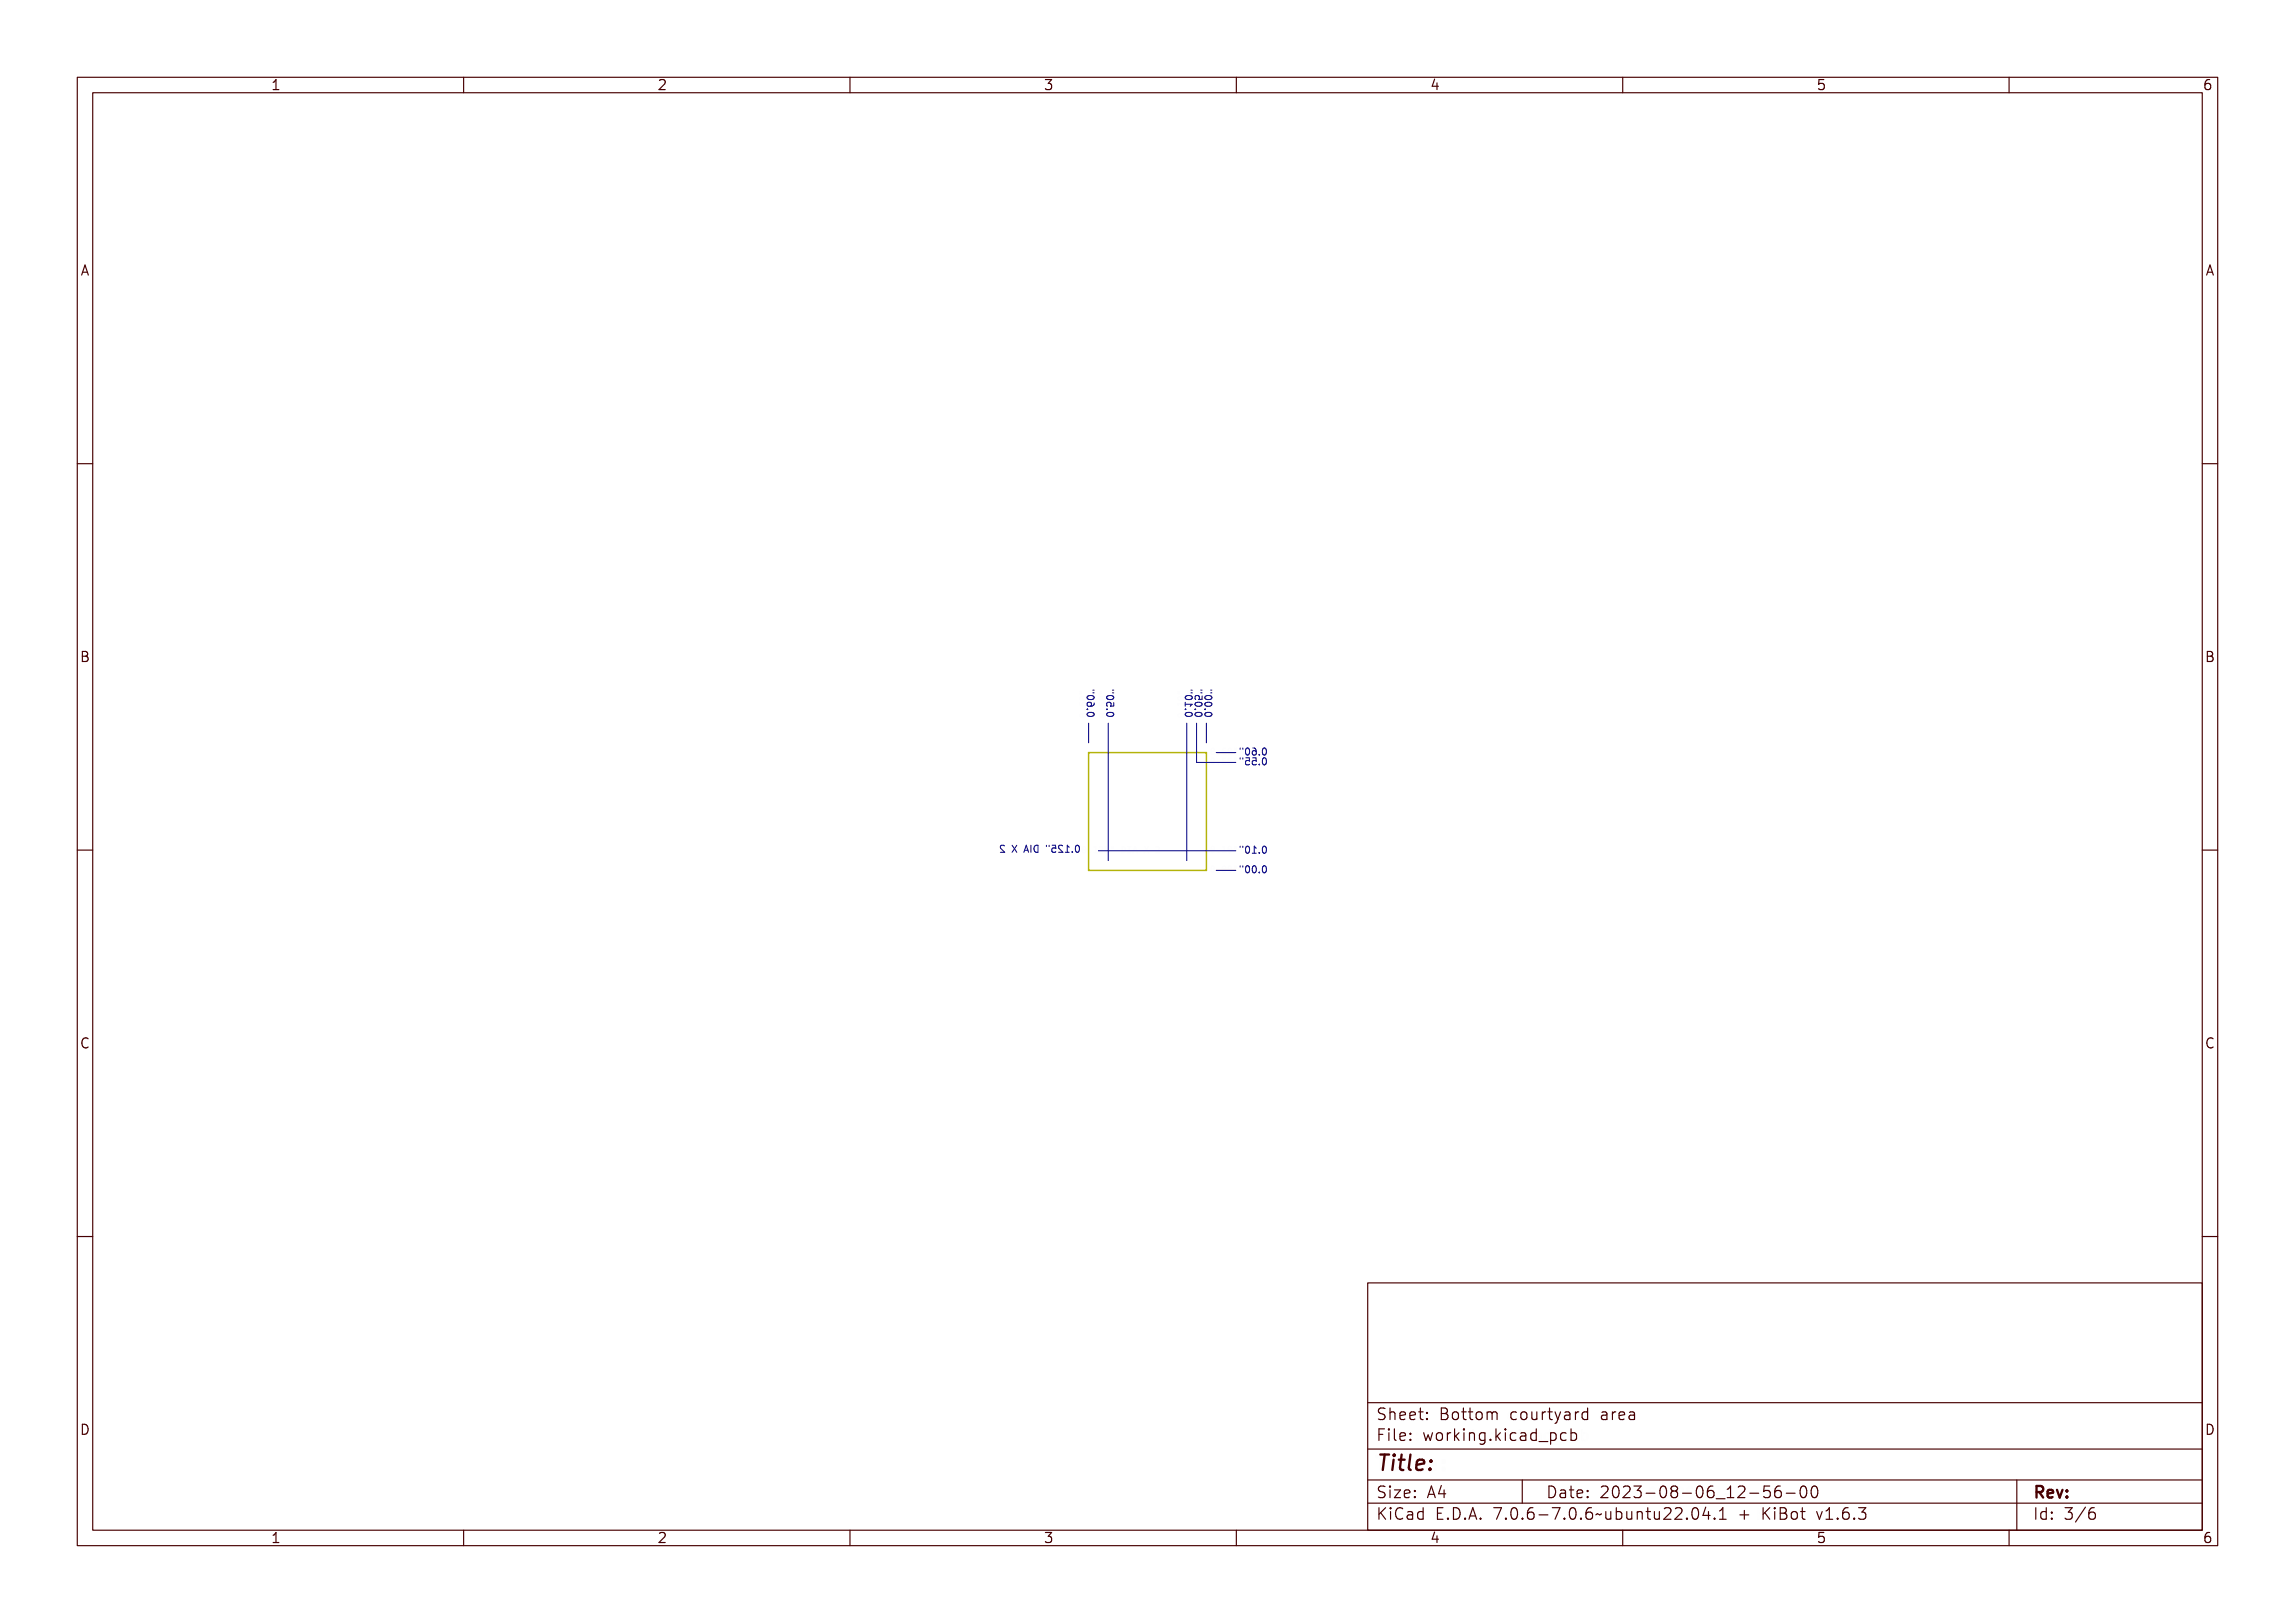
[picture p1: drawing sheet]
<svg xmlns="http://www.w3.org/2000/svg" width="297mm" height="210mm" viewBox="0 0 297 210" stroke-linecap="round" stroke-linejoin="round" font-family="sans-serif">
<defs><g id="words">
<text font-size="2.7" fill="#480000" x="178" y="190.3">Title:</text>
<g font-size="2" fill="#480000">
<text x="178" y="183.7">Sheet: Bottom courtyard area</text>
<text x="178" y="186.5">File: working.kicad_pcb</text>
<text x="178" y="193.9">Size: A4</text>
<text x="178" y="196.6">KiCad E.D.A. 7.0.6-7.0.6~ubuntu22.04.1 + KiBot v1.6.3</text>
<text x="200" y="193.9">Date: 2023-08-06_12-56-00</text>
<text x="263" y="196.6">Id: 3/6</text>
<text x="263" y="193.9">Rev:</text>
</g>
<g font-size="1.7" fill="#480000">
<text x="35" y="11.7">1</text>
<text x="85" y="11.7">2</text>
<text x="135" y="11.7">3</text>
<text x="185" y="11.7">4</text>
<text x="235" y="11.7">5</text>
<text x="285" y="11.7">6</text>
<text x="10.5" y="35.7">A</text>
<text x="285.5" y="35.7">A</text>
<text x="10.5" y="85.6">B</text>
<text x="285.5" y="85.6">B</text>
<text x="10.5" y="135.7">C</text>
<text x="285.5" y="135.7">C</text>
<text x="10.5" y="185.6">D</text>
<text x="285.5" y="185.6">D</text>
<text x="35" y="199.7">1</text>
<text x="85" y="199.7">2</text>
<text x="135" y="199.7">3</text>
<text x="185" y="199.7">4</text>
<text x="235" y="199.7">5</text>
<text x="285" y="199.7">6</text>
</g>
<g font-size="1.2" fill="#000084">
<text x="140.6" y="92.9" transform="rotate(-90 140.6 92.9)">0.60&quot;</text>
<text x="143.1" y="92.9" transform="rotate(-90 143.1 92.9)">0.50&quot;</text>
<text x="154.5" y="92.9" transform="rotate(-90 154.5 92.9)">0.05&quot;</text>
<text x="155.8" y="92.9" transform="rotate(-90 155.8 92.9)">0.00&quot;</text>
</g>
</g></defs>
<path d="M140.9 97.4h15.2v15.2h-15.2z" fill="none" stroke="#c2c200" stroke-width=".2"/>
<g fill="none" stroke="#000084" stroke-width=".13">
<path d="M139.7 89.5h.3v.1h-.3zM139.7 89.7h.3v.1h-.3zM139.7 90.9h.1a.26 .26 0 0 0 0 .3 .26 .26 0 0 0 .3 .1 .3 .3 0 0 1 .1-.5 .3 .3 0 0 1 .4 .2 .3 .3 0 0 1-.3 .4 .42 .42 0 0 1-.5 0 .42 .42 0 0 1-.1-.5zM139.8 92.4l.3-.1a.36 .36 0 0 1 .5 .3 .51 .51 0 0 1-.5 .3 .51 .51 0 0 1-.4-.3zM139.8 90.2l.3-.1a.36 .36 0 0 1 .5 .3 .51 .51 0 0 1-.5 .3 .51 .51 0 0 1-.4-.3zM139.8 92.5a.4 .4 0 0 1 .7 .1l-.5 .1-.2-.1zM139.8 90.3a.4 .4 0 0 1 .7 .1l-.5 .1-.2-.1zM140.4 91.8h.2v.1h-.2zM140.9 90h.3l.3 .1 .1 .1-.2 .3h-.5M140.9 92.2h.3l.3 .1 .1 .1-.2 .3h-.5M140.9 90.9h.2l.1 .1v.3l-.1 .1M140.9 93.6v2.5"/>
<path d="M141.4 89.6h.2M141.4 89.3h.2M141.6 91v.2a.68 .68 0 0 1-.7 .2M142.2 90.9h.1v.3h.2a.32 .32 0 0 1 .4-.4 .32 .32 0 0 1 .2 .6h-.1a.23 .23 0 0 0 0-.3 .23 .23 0 0 0-.3-.1 .23 .23 0 0 0 0 .4h-.5zM142.2 89.5h.3v.1h-.3zM142.2 89.7h.3v.1h-.3zM142.3 92.4l.4-.1a.36 .36 0 0 1 .4 .3 .51 .51 0 0 1-.4 .3 .51 .51 0 0 1-.5-.3zM142.3 90.2l.4-.1a.36 .36 0 0 1 .4 .3 .51 .51 0 0 1-.4 .3 .51 .51 0 0 1-.5-.3zM142.3 92.5a.4 .4 0 0 1 .7 .1l-.5 .1-.2-.1zM142.3 90.3a.4 .4 0 0 1 .7 .1l-.5 .1-.2-.1zM142.9 91.8h.2v.1h-.2zM143.4 92.2h.4l.2 .1 .1 .1-.1 .3h-.6"/>
<path d="M143.4 90.9l.3 .1 .1 .3-.1 .1 .4-.1v-.4M143.4 90h.4l.2 .1 .1 .1-.1 .3h-.6M143.4 93.6v17.8M144 89.6h.1M144 89.3h.1M152.4 91h.8v-.2h.1v.5h-.1v-.2h-.7v.2h-.1zM152.4 89.5h.3v.1h-.3zM152.4 89.7h.3v.1h-.3zM152.5 92.4l.3-.1a.36 .36 0 0 1 .5 .3 .51 .51 0 0 1-.5 .3 .51 .51 0 0 1-.4-.3zM152.5 90.2l.3-.1a.36 .36 0 0 1 .5 .3 .51 .51 0 0 1-.5 .3 .51 .51 0 0 1-.4-.3zM152.5 92.5a.4 .4 0 0 1 .7 .1l-.5 .1-.2-.1zM152.5 90.3a.4 .4 0 0 1 .7 .1l-.5 .1-.2-.1z"/>
<path d="M153.1 91.8h.2v.1h-.2zM153.6 93.6v17.8M153.6 90.2h.1v.3h.3a.32 .32 0 0 1 .4-.4 .32 .32 0 0 1 .1 .6h-.1a.23 .23 0 0 0 .1-.4 .23 .23 0 0 0-.4 0 .23 .23 0 0 0 0 .3h-.5zM153.6 89.5h.4v.1h-.4zM153.6 89.7h.4v.1h-.4zM153.7 92.4l.4-.1a.36 .36 0 0 1 .5 .3 .51 .51 0 0 1-.5 .3 .51 .51 0 0 1-.5-.3zM153.7 90.9l.4-.1a.36 .36 0 0 1 .5 .3 .51 .51 0 0 1-.5 .3 .51 .51 0 0 1-.5-.3zM153.7 92.5a.4 .4 0 0 1 .7 .1l-.5 .1-.2-.1zM153.7 91a.4 .4 0 0 1 .7 .2l-.5 .1-.2-.1zM154.4 91.8h.1v.1h-.1zM154.9 93.6v5.1h5M154.9 89.5h.3v.1h-.3z"/>
<path d="M154.9 89.7h.3v.1h-.3zM155 92.4l.4-.1a.36 .36 0 0 1 .4 .3 .51 .51 0 0 1-.4 .3 .51 .51 0 0 1-.5-.3zM155 90.9l.4-.1a.36 .36 0 0 1 .4 .3 .51 .51 0 0 1-.4 .3 .51 .51 0 0 1-.5-.3zM155 90.2l.4-.1a.36 .36 0 0 1 .4 .3 .51 .51 0 0 1-.4 .3 .51 .51 0 0 1-.5-.3zM155 92.5a.4 .4 0 0 1 .7 .1l-.5 .1-.2-.1zM155 91a.4 .4 0 0 1 .7 .2l-.5 .1-.2-.1zM155 90.3a.4 .4 0 0 1 .7 .1l-.5 .1-.2-.1zM155.6 91.8h.2v.1h-.2zM156.1 92.2h.4l.2 .1 .1 .1-.1 .3h-.6M156.1 90.9h.4l.2 .1 .1 .1-.1 .2h-.6M156.1 90h.4l.2 .1 .1 .1-.1 .3h-.6M156.1 93.6v2.5"/>
<path d="M156.7 89.6h.1M156.7 89.3h.1M156.7 98.1a.26 .26 0 0 1 .5 0v.4a.36 .36 0 0 1-.3 .4 .53 .53 0 0 1-.2-.8zM156.7 96.9a.26 .26 0 0 1 .5 0v.3a.36 .36 0 0 1-.3 .5 .53 .53 0 0 1-.2-.8zM156.9 98.1a.38 .38 0 0 1 .3 .4 .38 .38 0 0 1-.3 .4l-.1-.2zM156.9 96.9a.38 .38 0 0 1 .3 .3 .38 .38 0 0 1-.3 .4l-.1-.2zM157.4 97.4h2.5M157.6 98.8h.2v.1h-.2zM157.6 97.5h.2v.2h-.2zM158.2 98h.4v.1h-.3v.3a.32 .32 0 0 1 .4 .4 .32 .32 0 0 1-.6 .1v-.1a.23 .23 0 0 0 .4 .1 .23 .23 0 0 0 0-.4 .23 .23 0 0 0-.3 0zM158.2 96.9l.3-.1h.1v.1a.26 .26 0 0 0-.3 0 .26 .26 0 0 0-.1 .3 .3 .3 0 0 1 .5 .1 .3 .3 0 0 1-.2 .4 .3 .3 0 0 1-.4-.3zM158.9 98h.5v.1h-.4v.3a.32 .32 0 0 1 .4 .4 .32 .32 0 0 1-.5 .1v-.1a.23 .23 0 0 0 .3 .1 .23 .23 0 0 0 0-.4 .23 .23 0 0 0-.3 0z"/>
<path d="M158.9 96.9a.26 .26 0 0 1 .5 0v.3a.36 .36 0 0 1-.3 .5 .53 .53 0 0 1-.2-.8zM159.1 96.9a.38 .38 0 0 1 .3 .3 .38 .38 0 0 1-.3 .4l-.1-.2zM159.7 98h.1v.4h-.1zM159.7 96.8h.1v.3h-.1zM159.9 98h.1v.4h-.1zM159.9 96.8h.1v.3h-.1zM160.5 96.8v.2M160.5 98.1v.1M160.8 96.8v.2M160.8 98.1v.1M161.2 98.1h.5v.4l-.1-.1h-.3l-.1 .2v.3l.2 .1 .3-.1M161.3 96.9l.1-.1a.49 .49 0 0 1 .3 .4 .49 .49 0 0 1-.3 .5l-.1-.1-.1-.2z"/>
<path d="M162.1 98.1h.4l.1 .4-.2-.1h-.3v.2v.3l.1 .1 .4-.1M162.1 96.8h.3a.62 .62 0 0 1 0 .9l-.3-.1v-.3l.1-.2h.2l.2 .2M163 97.6v.1M163 98.9v.1M163.5 96.9l.1-.1a.49 .49 0 0 1 .3 .4 .49 .49 0 0 1-.3 .5l-.1-.1-.1-.2zM163.5 98.1h.1a.49 .49 0 0 1 .3 .4 .49 .49 0 0 1-.3 .5l-.1-.1-.1-.3zM130 109.5l-.4-.1-.1 .2 .5 .7h-.5M131 109.4l.6 .9M131.6 109.4l-.6 .9M132.5 110.3l.3-.9 .3 .9M132.6 110h.4M133.4 109.4v.9"/>
<path d="M134 109.4h.3v.9a.48 .48 0 0 1-.5-.3 .48 .48 0 0 1 .2-.6zM135.4 109.4v.1M135.8 109.4v.1M136.2 109.4h.4v.4l-.1-.1-.3 .1-.1 .1 .1 .3 .1 .1 .3-.1M137.5 109.5l-.3-.1-.2 .2 .6 .7h-.6M137.9 110.3h.5M138.4 109.6l-.3-.2v.9M138.8 110.2v.1M139.3 109.5l.1-.1a.49 .49 0 0 1 .3 .4 .49 .49 0 0 1-.3 .5l-.2-.4zM140.1 109.6a.26 .26 0 0 1 .4 0l.1 .4a.36 .36 0 0 1-.3 .4 .53 .53 0 0 1-.2-.8zM140.2 109.6a.38 .38 0 0 1 .3 .3 .38 .38 0 0 1-.2 .4l-.2-.2zM141 110.2h.1v.2h-.1z"/>
<path d="M141.5 109.6l.4-.1v.8h.1v.1h-.4v-.1h.1v-.7l-.2 .1zM142.2 110.1h17.7M142.2 109.6a.32 .32 0 0 1 .5 0 .32 .32 0 0 1-.2 .5l-.1 .2h.4v.1h-.6l.2-.3a.25 .25 0 0 0 .2-.3 .25 .25 0 0 0-.2-.2l-.2 .1zM143 109.5h.4v.1h-.3v.2a.32 .32 0 0 1 .4 .4 .32 .32 0 0 1-.6 .2v-.1a.23 .23 0 0 0 .4 0 .23 .23 0 0 0 0-.3 .23 .23 0 0 0-.3 0zM143.8 109.5h.1v.3h-.1zM144 109.5h.1v.3h-.1zM145.1 109.5a.46 .46 0 0 1 .6 .5 .46 .46 0 0 1-.6 .4zM145.3 109.6a.35 .35 0 0 1 .3 .4 .35 .35 0 0 1-.3 .3zM145.9 109.5h.5v.1h-.2v.7h.2v.1h-.5v-.1h.2v-.7h-.2zM146.8 109.5h.2l.2 .9h-.1v-.2h-.4v.2h-.1zM146.9 109.6l.1 .5h-.2zM148 109.5h.2l.2 .4 .2-.4h.1l-.3 .4 .3 .5h-.1l-.2-.4-.3 .4h-.1l.3-.5z"/>
<path d="M149.6 109.6a.32 .32 0 0 1 .5 0 .32 .32 0 0 1-.2 .5l-.2 .2h.4v.1h-.5l.1-.3a.25 .25 0 0 0 .3-.3 .25 .25 0 0 0-.3-.2l-.1 .1zM156.7 112.1a.27 .27 0 0 1 .3-.1 .27 .27 0 0 1 .2 .3v.2a.36 .36 0 0 1-.3 .4 .53 .53 0 0 1-.2-.8zM156.7 109.6a.26 .26 0 0 1 .5 0v.3a.36 .36 0 0 1-.3 .5 .53 .53 0 0 1-.2-.8zM156.9 112.1a.38 .38 0 0 1 .3 .3 .38 .38 0 0 1-.3 .4l-.1-.2zM156.9 109.6a.38 .38 0 0 1 .3 .3 .38 .38 0 0 1-.3 .4l-.1-.2zM157.4 112.6h2.5M157.6 112.7h.2v.2h-.2zM157.6 110.2h.2v.2h-.2zM158.2 112.1a.26 .26 0 0 1 .4 0l.1 .4a.36 .36 0 0 1-.3 .4 .53 .53 0 0 1-.2-.8zM158.2 109.5h.3v.8h.2v.1h-.5v-.1h.2v-.7h-.2zM158.3 112.1a.38 .38 0 0 1 .3 .3 .38 .38 0 0 1-.2 .4l-.1-.2zM158.9 112.1a.26 .26 0 0 1 .5 0v.4a.36 .36 0 0 1-.3 .4 .53 .53 0 0 1-.2-.8z"/>
<path d="M158.9 109.6a.26 .26 0 0 1 .5 0v.3a.36 .36 0 0 1-.3 .5 .53 .53 0 0 1-.2-.8zM159.1 112.1a.38 .38 0 0 1 .3 .3 .38 .38 0 0 1-.3 .4l-.1-.2zM159.1 109.6a.38 .38 0 0 1 .3 .3 .38 .38 0 0 1-.3 .4l-.1-.2zM159.7 112h.1v.3h-.1zM159.7 109.5h.1v.3h-.1zM159.9 112h.1v.3h-.1zM159.9 109.5h.1v.3h-.1zM160.5 109.5v.2M160.5 112v.2M160.8 109.5v.2M160.8 112v.2M161.3 109.6l.1-.1a.49 .49 0 0 1 .3 .4 .49 .49 0 0 1-.3 .5l-.1-.1-.1-.2z"/>
<path d="M161.3 112.1l.1-.1a.49 .49 0 0 1 .3 .5 .49 .49 0 0 1-.3 .4 .61 .61 0 0 1-.1-.8zM162.1 110.4h.5M162.1 112.1l.2-.1a.49 .49 0 0 1 .3 .5 .49 .49 0 0 1-.3 .4h-.2v-.3zM162.6 109.7l-.3-.2v.9M163 112.9h.1M163 110.3v.1M163.5 109.6l.1-.1a.49 .49 0 0 1 .3 .4 .49 .49 0 0 1-.3 .5l-.1-.1-.1-.2zM163.5 112.1l.1-.1a.49 .49 0 0 1 .3 .5 .49 .49 0 0 1-.3 .4 .61 .61 0 0 1-.1-.8z"/>
<circle cx="140.1" cy="92.6" r=".08"/>
<circle cx="140.1" cy="90.4" r=".08"/>
<circle cx="140.3" cy="91.1" r=".2"/>
<circle cx="142.7" cy="92.6" r=".08"/>
<circle cx="142.7" cy="90.4" r=".08"/>
<circle cx="152.8" cy="92.6" r=".08"/>
<circle cx="152.8" cy="90.4" r=".08"/>
<circle cx="154.1" cy="92.6" r=".08"/>
<circle cx="154.1" cy="91.1" r=".08"/>
<circle cx="155.4" cy="92.6" r=".08"/>
<circle cx="155.4" cy="91.1" r=".08"/>
<circle cx="155.4" cy="90.4" r=".08"/>
<circle cx="156.9" cy="97.2" r=".08"/>
<circle cx="156.9" cy="98.5" r=".08"/>
<circle cx="158.4" cy="97.4" r=".2"/>
<circle cx="159.1" cy="97.2" r=".08"/>
<circle cx="140.3" cy="110" r=".08"/>
<circle cx="156.9" cy="112.5" r=".08"/>
<circle cx="156.9" cy="109.9" r=".08"/>
<circle cx="158.4" cy="112.5" r=".08"/>
<circle cx="159.1" cy="112.5" r=".08"/>
<circle cx="159.1" cy="109.9" r=".08"/>
</g>
<g fill="none" stroke="#480000" stroke-width=".15">
<path d="M10 10h277v190h-277zM12 12h273v186h-273zM60 10v2M110 10v2M160 10v2M210 10v2M260 10v2M10 60h2M285 60h2M10 110h2M285 110h2M10 160h2"/>
<path d="M285 160h2M177 166h108v32h-108zM60 198v2M110 198v2M160 198v2M177 181.5h108M177 187.5h108M177 191.5h108M177 194.5h108M178.1 195.2h.2v.6l.6-.6h.3l-.6 .6 .6 .8h-.2l-.5-.7-.2 .2v.5h-.2zM178.2 185h.9v.2h-.7v.4h.6v.2h-.6v.7h-.2zM178.3 182.4l.5-.1h.2v.2a.34 .34 0 0 0-.4-.1 .34 .34 0 0 0-.2 .4 .62 .62 0 0 1 .6 .7 .71 .71 0 0 1-.8 .2v-.2a.4 .4 0 0 0 .4 .1 .4 .4 0 0 0 .3-.3l-.4-.2a.4 .4 0 0 1-.3-.3 .4 .4 0 0 1 .1-.4z"/>
<path d="M178.3 192.5l.5-.1h.2v.2a.34 .34 0 0 0-.4-.1 .34 .34 0 0 0-.2 .4 .62 .62 0 0 1 .6 .7 .71 .71 0 0 1-.8 .2v-.2a.4 .4 0 0 0 .4 .1 .4 .4 0 0 0 .3-.3l-.4-.2a.4 .4 0 0 1-.3-.3 .4 .4 0 0 1 .1-.4zM179.4 182.2h.2v.6a.35 .35 0 0 1 .4-.1 .35 .35 0 0 1 .2 .4v.6h-.2v-.8l-.2-.1a.28 .28 0 0 0-.2 .3v.6h-.2zM179.5 185.4h.4v.9h.4v.2h-.9v-.2h.3v-.8h-.2zM179.5 192.8h.4v.9h.4v.1h-.9v-.1h.3v-.8h-.2zM179.5 195.6h.4v.9h.4v.1h-.9v-.1h.3v-.8h-.2zM179.7 184.9h.2v.3h-.2zM179.7 192.3h.2v.3h-.2zM179.7 195.1h.2v.3h-.2zM180.6 184.9h.4v1.3l.1 .1h.3v.2a.4 .4 0 0 1-.5-.4v-1h-.3zM180.6 192.8h.8v.1l-.6 .8h.6v.1h-.8v-.1l.6-.8h-.6zM180.7 182.8a.49 .49 0 0 1 .6-.1 .49 .49 0 0 1 .2 .5h-.8a.42 .42 0 0 0 .3 .4 .42 .42 0 0 0 .4-.1v.2a.6 .6 0 0 1-.8-.1 .6 .6 0 0 1 .1-.8zM180.7 195.4l.3-.2h.2h.3v.2a.43 .43 0 0 0-.6 0 .43 .43 0 0 0-.2 .5 .43 .43 0 0 0 .2 .5 .43 .43 0 0 0 .6 0v.2a.62 .62 0 0 1-.7 0 .62 .62 0 0 1-.3-.7z"/>
<path d="M180.8 182.9l.2-.1a.27 .27 0 0 1 .3 .3h-.6zM181.8 195.6a.5 .5 0 0 1 .6-.1 .5 .5 0 0 1 .2 .5v.6h-.1v-.1a.38 .38 0 0 1-.5 .2 .38 .38 0 0 1-.2-.5 .38 .38 0 0 1 .4-.2h.3a.35 .35 0 0 0-.3-.4 .35 .35 0 0 0-.4 .2zM181.9 182.8a.49 .49 0 0 1 .6-.1 .49 .49 0 0 1 .2 .5h-.8a.42 .42 0 0 0 .3 .4 .42 .42 0 0 0 .5-.1v.2a.6 .6 0 0 1-.9-.1 .6 .6 0 0 1 .1-.8zM181.9 185.5a.49 .49 0 0 1 .6-.1 .49 .49 0 0 1 .2 .5h-.8a.42 .42 0 0 0 .3 .4 .42 .42 0 0 0 .5-.1v.2a.6 .6 0 0 1-.9-.1 .6 .6 0 0 1 .1-.8zM181.9 192.9a.49 .49 0 0 1 .6-.1 .49 .49 0 0 1 .2 .5h-.8a.42 .42 0 0 0 .3 .4 .42 .42 0 0 0 .5-.1v.2a.6 .6 0 0 1-.9-.1 .6 .6 0 0 1 .1-.8zM182 196.2l.5-.1a.31 .31 0 0 1-.2 .4 .31 .31 0 0 1-.4-.1zM182 182.9l.2-.1a.27 .27 0 0 1 .3 .3h-.6zM182 185.6l.2-.1a.27 .27 0 0 1 .3 .3h-.6zM182 193l.2-.1a.27 .27 0 0 1 .3 .3h-.6zM183 195.7l.4-.2 .2 .2v-.6h.2v1.5h-.2v-.1a.42 .42 0 0 1-.5 .1 .42 .42 0 0 1-.2-.5zM183.2 195.8a.23 .23 0 0 1 .4 0v.3a.33 .33 0 0 1-.2 .4 .48 .48 0 0 1-.2-.7zM183.2 182.3h.2v.4h.4v.1h-.4v.7l.1 .1h.3v.1a.41 .41 0 0 1-.6-.3v-.6h-.3v-.1h.3z"/>
<path d="M183.3 185.4h.2v.3h-.2zM183.3 186.2h.2v.3h-.2zM183.3 192.8h.2v.3h-.2zM183.3 193.6h.2v.2h-.2zM184.5 182.7h.2v.3h-.2zM184.5 183.5h.2v.2h-.2zM185.2 185.4h.2l.2 .8 .1-.5h.2l.2 .5 .1-.8h.2l-.2 1.1h-.2l-.2-.7-.2 .7h-.1zM185.4 195.2h.9v.2h-.7v.4h.6v.2h-.6v.5h.7v.1h-.9zM185.7 192.4h.2l.5 1.4h-.2l-.1-.3h-.5l-.1 .3h-.2zM185.8 192.6l.2 .7h-.4zM186.6 182.3h.4a.35 .35 0 0 1 .5 .2 .35 .35 0 0 1-.3 .5 .41 .41 0 0 1 .3 .5 .41 .41 0 0 1-.5 .2h-.4zM186.7 185.5a.56 .56 0 0 1 .8 .2 .56 .56 0 0 1-.3 .7 .57 .57 0 0 1-.6-.2 .57 .57 0 0 1 .1-.7z"/>
<path d="M186.8 183.1h.2a.27 .27 0 0 1 .3 .2 .27 .27 0 0 1-.3 .3h-.2zM186.8 182.5h.2a.23 .23 0 0 1 .3 .2 .23 .23 0 0 1-.3 .2h-.2zM186.8 185.6a.26 .26 0 0 1 .3-.1 .26 .26 0 0 1 .2 .2v.2a.33 .33 0 0 1-.3 .4l-.2-.2zM186.9 196.4h.2v.2h-.2zM187.1 192.4h.2v.9h.2v.2h-.2v.3h-.2v-.3h-.6v-.2zM187.1 192.6v.7h-.4zM187.8 195.2a.76 .76 0 0 1 .9 .7 .76 .76 0 0 1-.9 .7zM187.9 182.8a.56 .56 0 0 1 .8 .2 .56 .56 0 0 1-.3 .7 .57 .57 0 0 1-.6-.2 .57 .57 0 0 1 .1-.7zM188 195.4a.5 .5 0 0 1 .5 .2 .5 .5 0 0 1 0 .5 .39 .39 0 0 1-.5 .4zM188 185.4h.2v.2a.41 .41 0 0 1 .6-.2v.2a.37 .37 0 0 0-.5-.1 .37 .37 0 0 0-.1 .4v.6h-.2zM188 182.9a.26 .26 0 0 1 .3-.1 .26 .26 0 0 1 .2 .2v.2a.33 .33 0 0 1-.3 .4l-.2-.2zM189.1 184.9h.1v.9l.5-.4h.2l-.4 .4 .5 .7h-.2l-.4-.6-.2 .1v.5h-.1z"/>
<path d="M189.2 182.3h.2v.4h.4v.1h-.4v.7l.1 .1h.3v.1a.41 .41 0 0 1-.6-.3v-.6h-.2v-.1h.2zM189.3 196.4h.3v.2h-.3zM190.3 185.4h.4v.9h.4v.2h-.9v-.2h.4v-.8h-.3zM190.5 182.3h.1v.4h.4v.1h-.4v.7l.1 .1h.3v.1a.41 .41 0 0 1-.5-.3v-.6h-.3v-.1h.3zM190.5 195.2h.3l.4 1.4h-.2l-.1-.3h-.5l-.1 .3h-.2zM190.6 184.9h.1v.3h-.1zM190.6 195.4l.2 .7h-.4zM191.4 185.4h.2v.1a.35 .35 0 0 1 .4-.1 .35 .35 0 0 1 .3 .4v.7h-.2v-.9l-.2-.1a.28 .28 0 0 0-.3 .3v.7h-.2zM191.5 182.8a.56 .56 0 0 1 .8 .2 .56 .56 0 0 1-.3 .7 .57 .57 0 0 1-.6-.2 .57 .57 0 0 1 .1-.7zM191.6 182.9a.26 .26 0 0 1 .3-.1 .26 .26 0 0 1 .2 .2v.2a.33 .33 0 0 1-.3 .4l-.2-.2zM191.7 196.4h.3v.2h-.3zM192.5 182.7h.2a.21 .21 0 0 1 .2-.1 .21 .21 0 0 1 .2 .2l.1-.2 .2 .1a1.27 1.27 0 0 1 .1 1h-.1v-.8l-.1-.1-.2 .1v.8h-.1v-.8l-.2-.1-.1 .1v.8h-.2z"/>
<path d="M192.7 185.5l.3-.2 .3 .2v-.1h.2v1a.53 .53 0 0 1-.8 .4v-.2a.36 .36 0 0 0 .4 .1 .36 .36 0 0 0 .2-.4l-.2 .1a.51 .51 0 0 1-.5-.2 .51 .51 0 0 1 0-.5zM192.8 185.6a.25 .25 0 0 1 .3-.1 .25 .25 0 0 1 .2 .2v.2a.32 .32 0 0 1-.3 .4 .47 .47 0 0 1-.2-.7zM193.8 195.2h.9l-.5 1.4h-.2l.5-1.2h-.7zM194.1 186.2h.3v.3h-.3zM195.1 184.9h.2v.9l.4-.4h.3l-.5 .4 .5 .7h-.2l-.4-.6-.1 .1v.5h-.2zM195.2 182.8l.5-.2 .2 .1v.2a.4 .4 0 0 0-.6 0 .4 .4 0 0 0 0 .6 .4 .4 0 0 0 .6 0v.2a.58 .58 0 0 1-.8-.1 .58 .58 0 0 1 .1-.8zM195.3 196.4h.3v.2h-.3zM196.3 185.4h.5v.9h.3v.2h-.9v-.2h.4v-.8h-.3zM196.3 195.4a.45 .45 0 0 1 .5-.2 .45 .45 0 0 1 .3 .5v.2a.51 .51 0 0 1-.2 .6 .51 .51 0 0 1-.6 0l-.1-.6zM196.3 182.8a.56 .56 0 0 1 .8 .2 .56 .56 0 0 1-.3 .7 .57 .57 0 0 1-.6-.2 .57 .57 0 0 1 .1-.7zM196.4 182.9a.26 .26 0 0 1 .3-.1 .26 .26 0 0 1 .2 .2v.2a.33 .33 0 0 1-.3 .4l-.2-.2zM196.5 195.4a.39 .39 0 0 1 .4 .5v.2a.29 .29 0 0 1-.3 .4 .29 .29 0 0 1-.2-.4v-.5z"/>
<path d="M196.6 184.9h.2v.3h-.2zM197 191.5v3M197.4 182.7h.2v.8l.2 .1a.28 .28 0 0 0 .3-.3v-.6h.2v1h-.2v-.1a.35 .35 0 0 1-.4 .2 .35 .35 0 0 1-.3-.5zM197.6 185.5l.5-.2 .2 .1v.2a.4 .4 0 0 0-.6 0 .4 .4 0 0 0 0 .6 .4 .4 0 0 0 .6 0v.2a.58 .58 0 0 1-.8-.1 .58 .58 0 0 1 .1-.8zM197.7 196.4h.3v.2h-.3zM198.7 185.4a.5 .5 0 0 1 .5-.1 .5 .5 0 0 1 .3 .5v.7h-.2v-.2a.38 .38 0 0 1-.5 .2 .38 .38 0 0 1-.2-.5 .38 .38 0 0 1 .5-.2h.2a.35 .35 0 0 0-.3-.4 .35 .35 0 0 0-.3 .2zM198.7 195.4l.3-.2h.2h.2v.2a.43 .43 0 0 0-.5 0 .43 .43 0 0 0-.1 .5 .44 .44 0 0 1 .6-.1 .44 .44 0 0 1 .1 .6 .47 .47 0 0 1-.6 .3 .47 .47 0 0 1-.3-.5v-.5zM198.8 182.7h.2v.2a.41 .41 0 0 1 .6-.2v.2a.37 .37 0 0 0-.4-.1 .37 .37 0 0 0-.2 .4v.5h-.2zM198.8 186l.5-.1a.31 .31 0 0 1-.1 .4 .31 .31 0 0 1-.4-.1zM198.9 195.9a.3 .3 0 0 1 .4 .3 .3 .3 0 0 1-.4 .2l-.1-.2zM199.9 185.5l.3-.2 .3 .2v-.6h.2v1.6h-.2v-.2a.42 .42 0 0 1-.5 .1 .42 .42 0 0 1-.2-.5zM200 196h.5v.2h-.5z"/>
<path d="M200 185.6a.23 .23 0 0 1 .4 0l.1 .3a.33 .33 0 0 1-.3 .4 .48 .48 0 0 1-.2-.7zM200.1 182.3h.2v.4h.4v.1h-.4v.7l.1 .1h.3v.1a.41 .41 0 0 1-.6-.3v-.6h-.3v-.1h.3zM200.1 192.4a.76 .76 0 0 1 1 .7 .76 .76 0 0 1-1 .7zM200.3 192.6a.5 .5 0 0 1 .5 .2 .5 .5 0 0 1 .1 .5 .39 .39 0 0 1-.6 .4zM200.9 186.8h1.2v.1h-1.2zM201 182.7h.2l.3 .8 .3-.8h.2l-.4 .8a.55 .55 0 0 1-.6 .7v-.2h.3l.1-.3zM201 195.2h.9l-.5 1.4h-.2l.5-1.2h-.7zM201.4 192.8a.5 .5 0 0 1 .6-.1 .5 .5 0 0 1 .2 .5v.6h-.1v-.1a.38 .38 0 0 1-.5 .2 .38 .38 0 0 1-.2-.5 .38 .38 0 0 1 .4-.2h.3a.35 .35 0 0 0-.3-.4 .35 .35 0 0 0-.4 .2zM201.6 193.4l.5-.1a.31 .31 0 0 1-.2 .4 .31 .31 0 0 1-.4-.1zM202.2 185.4h.2v.1a.42 .42 0 0 1 .6-.1 .42 .42 0 0 1 .1 .5 .42 .42 0 0 1-.1 .5 .42 .42 0 0 1-.6-.1v.6h-.2zM202.3 182.7a.5 .5 0 0 1 .5-.1 .5 .5 0 0 1 .3 .5v.6h-.2v-.1a.38 .38 0 0 1-.5 .2 .38 .38 0 0 1-.2-.5 .38 .38 0 0 1 .5-.2h.2a.35 .35 0 0 0-.2-.4 .35 .35 0 0 0-.4 .2zM202.4 183.3l.5-.1a.31 .31 0 0 1-.1 .4 .31 .31 0 0 1-.4-.1z"/>
<path d="M202.5 185.6a.24 .24 0 0 1 .3-.1 .24 .24 0 0 1 .1 .2l.1 .2a.32 .32 0 0 1-.3 .4 .48 .48 0 0 1-.2-.7zM202.5 196.4h.3v.2h-.3zM202.8 192.4h.2v.4h.4v.1h-.4v.7l.1 .1h.3v.1a.41 .41 0 0 1-.6-.3v-.6h-.3v-.1h.3zM203.5 195.4a.45 .45 0 0 1 .6-.2 .45 .45 0 0 1 .2 .5v.2a.51 .51 0 0 1-.1 .6 .51 .51 0 0 1-.7 0l-.1-.6zM203.6 185.5l.5-.2 .2 .1v.2a.4 .4 0 0 0-.5 0 .4 .4 0 0 0 0 .6 .4 .4 0 0 0 .5 0v.2a.58 .58 0 0 1-.8-.1 .58 .58 0 0 1 .1-.8zM203.6 182.7h.2v.2a.41 .41 0 0 1 .6-.2v.2a.37 .37 0 0 0-.4-.1 .37 .37 0 0 0-.2 .4v.5h-.2zM203.7 195.4a.39 .39 0 0 1 .4 .5v.2a.29 .29 0 0 1-.2 .4 .29 .29 0 0 1-.3-.4v-.5zM203.9 192.9a.49 .49 0 0 1 .6-.1 .49 .49 0 0 1 .2 .5h-.8a.42 .42 0 0 0 .3 .4 .42 .42 0 0 0 .5-.1v.2a.6 .6 0 0 1-.9-.1 .6 .6 0 0 1 .1-.8zM204 193l.2-.1a.27 .27 0 0 1 .3 .3h-.6zM204.7 184.9h.1v.6a.41 .41 0 0 1 .6-.1 .41 .41 0 0 1 .2 .5 .42 .42 0 0 1-.2 .5 .42 .42 0 0 1-.6-.1v.2h-.1zM204.7 182.8l.3-.2 .3 .2v-.6h.2v1.5h-.2v-.1a.42 .42 0 0 1-.5 .1 .42 .42 0 0 1-.2-.5zM204.8 182.9a.23 .23 0 0 1 .4 0l.1 .3a.33 .33 0 0 1-.3 .4 .48 .48 0 0 1-.2-.7z"/>
<path d="M204.9 185.6a.24 .24 0 0 1 .3-.1 .24 .24 0 0 1 .2 .2v.2a.32 .32 0 0 1-.3 .4 .48 .48 0 0 1-.2-.7zM204.9 196.4h.3v.2h-.3zM205.3 192.8h.2v.3h-.2zM205.3 193.6h.2v.2h-.2zM205.9 195.4l.3-.2h.2h.2v.2a.43 .43 0 0 0-.5 0 .43 .43 0 0 0-.1 .5 .44 .44 0 0 1 .6-.1 .44 .44 0 0 1 .1 .6 .47 .47 0 0 1-.5 .3 .47 .47 0 0 1-.4-.5v-.5zM206.1 195.9a.3 .3 0 0 1 .5 .3 .3 .3 0 0 1-.5 .2l-.1-.2zM207 196l.3-.1 .5 .1 .2-.1a.32 .32 0 0 1-.5 .2h-.3l-.2 .1zM207.1 182.7a.5 .5 0 0 1 .5-.1 .5 .5 0 0 1 .3 .5v.6h-.2v-.1a.38 .38 0 0 1-.5 .2 .38 .38 0 0 1-.2-.5 .38 .38 0 0 1 .5-.2h.2a.35 .35 0 0 0-.2-.4 .35 .35 0 0 0-.4 .2zM207.3 183.3l.4-.1a.31 .31 0 0 1-.1 .4 .31 .31 0 0 1-.4-.1zM207.4 192.5a.5 .5 0 0 1 .7 0 .5 .5 0 0 1-.1 .7l-.4 .5h.7v.1h-.9v-.1l.2-.3a.72 .72 0 0 0 .4-.8l-.3-.1-.3 .2zM208.3 195.6h.1l.1 .8 .2 .1a.28 .28 0 0 0 .2-.3v-.6h.2v1h-.2v-.1a.35 .35 0 0 1-.4 .2 .35 .35 0 0 1-.2-.5zM208.4 182.7h.2v.2a.41 .41 0 0 1 .6-.2v.2a.37 .37 0 0 0-.4-.1 .37 .37 0 0 0-.2 .4v.5h-.2z"/>
<path d="M208.7 192.6a.45 .45 0 0 1 .5-.2 .45 .45 0 0 1 .3 .5v.2a.51 .51 0 0 1-.2 .6 .51 .51 0 0 1-.6 0l-.1-.6zM208.9 192.6a.39 .39 0 0 1 .4 .5v.2a.29 .29 0 0 1-.3 .4 .29 .29 0 0 1-.2-.4v-.5zM209.5 195.1h.2v.6a.41 .41 0 0 1 .5-.1 .41 .41 0 0 1 .2 .5 .42 .42 0 0 1-.2 .5 .42 .42 0 0 1-.5-.1v.1h-.2zM209.5 182.8a.49 .49 0 0 1 .6-.1 .49 .49 0 0 1 .3 .5h-.8a.42 .42 0 0 0 .3 .4 .42 .42 0 0 0 .4-.1v.2a.6 .6 0 0 1-.8-.1 .6 .6 0 0 1 0-.8zM209.7 182.9l.2-.1a.27 .27 0 0 1 .3 .3h-.6zM209.7 195.8a.24 .24 0 0 1 .3-.1 .24 .24 0 0 1 .2 .2v.2a.32 .32 0 0 1-.3 .4 .48 .48 0 0 1-.2-.7zM209.8 192.5a.5 .5 0 0 1 .7 0 .5 .5 0 0 1-.1 .7l-.4 .5h.7v.1h-.9v-.1l.2-.3a.72 .72 0 0 0 .4-.8l-.3-.1-.3 .2zM210 198v2M210.7 195.6h.2v.8l.2 .1a.28 .28 0 0 0 .2-.3v-.6h.2v1h-.2v-.1a.35 .35 0 0 1-.4 .2 .35 .35 0 0 1-.2-.5zM210.7 182.7a.5 .5 0 0 1 .5-.1 .5 .5 0 0 1 .3 .5v.6h-.2v-.1a.38 .38 0 0 1-.4 .2 .38 .38 0 0 1-.3-.5 .38 .38 0 0 1 .5-.2h.2a.35 .35 0 0 0-.2-.4 .35 .35 0 0 0-.4 .2zM210.9 183.3l.4-.1a.31 .31 0 0 1-.1 .4 .31 .31 0 0 1-.4-.1zM211 192.4a.49 .49 0 0 1 .6 0 .49 .49 0 0 1 .2 .6l-.2 .1a.45 .45 0 0 1 .2 .6 .45 .45 0 0 1-.6 .2l-.2-.1v-.2a.37 .37 0 0 0 .5 .1 .37 .37 0 0 0 .1-.5h-.4v-.2a.28 .28 0 0 0 .4-.1 .28 .28 0 0 0 0-.3 .28 .28 0 0 0-.4 0h-.2z"/>
<path d="M211.9 195.6h.2v.1a.35 .35 0 0 1 .4-.1 .35 .35 0 0 1 .2 .4v.6h-.2v-.8l-.2-.1a.28 .28 0 0 0-.2 .3v.6h-.2zM212.4 193.2h.5v.2h-.5zM213.3 195.2h.2v.4h.4v.1h-.4v.7l.1 .1h.3v.1a.41 .41 0 0 1-.6-.3v-.6h-.3v-.1h.3zM213.5 192.6a.45 .45 0 0 1 .5-.2 .45 .45 0 0 1 .3 .5v.2a.51 .51 0 0 1-.2 .6 .51 .51 0 0 1-.6 0l-.1-.6zM213.7 192.6a.39 .39 0 0 1 .4 .5v.2a.29 .29 0 0 1-.3 .4 .29 .29 0 0 1-.2-.4v-.5zM214.3 195.6h.2v.8l.2 .1a.28 .28 0 0 0 .2-.3v-.6h.2v1h-.2v-.1a.35 .35 0 0 1-.4 .2 .35 .35 0 0 1-.2-.5zM214.7 192.5a.41 .41 0 0 1 .6-.1 .41 .41 0 0 1 0 .6l-.1 .1a.43 .43 0 0 1 .3 .6 .43 .43 0 0 1-.7 .2 .41 .41 0 0 1-.2-.4 .41 .41 0 0 1 .3-.4l-.3-.2zM215.5 195.3a.5 .5 0 0 1 .7 0 .5 .5 0 0 1-.1 .7l-.4 .5h.6v.1h-.9v-.1l.3-.3a.72 .72 0 0 0 .3-.8l-.2-.1-.3 .2zM216 193.2h.5v.2h-.5zM216.7 195.3a.5 .5 0 0 1 .7 0 .5 .5 0 0 1-.1 .7l-.4 .5h.6v.1h-.9v-.1l.3-.3a.72 .72 0 0 0 .3-.8l-.2-.1-.3 .2zM217.1 192.6a.45 .45 0 0 1 .5-.2 .45 .45 0 0 1 .3 .5v.2a.51 .51 0 0 1-.2 .6 .51 .51 0 0 1-.6 0l-.1-.6zM217.3 192.6a.39 .39 0 0 1 .4 .5v.2a.29 .29 0 0 1-.3 .4 .29 .29 0 0 1-.2-.4v-.5z"/>
<path d="M218.2 196.4h.2v.2h-.2zM218.3 192.6l.3-.2h.2h.2v.2a.43 .43 0 0 0-.5 0 .43 .43 0 0 0-.1 .5 .44 .44 0 0 1 .6-.1 .44 .44 0 0 1 .1 .6 .47 .47 0 0 1-.6 .3 .47 .47 0 0 1-.3-.5v-.5zM218.5 193.1a.3 .3 0 0 1 .4 .3 .3 .3 0 0 1-.4 .2l-.1-.2zM219.2 195.4a.45 .45 0 0 1 .5-.2 .45 .45 0 0 1 .3 .5v.2a.51 .51 0 0 1-.2 .6 .51 .51 0 0 1-.6 0l-.2-.6zM219.2 194.2h1.3v.1h-1.3zM219.4 195.4a.39 .39 0 0 1 .4 .5v.2a.29 .29 0 0 1-.3 .4 .29 .29 0 0 1-.3-.4l.1-.5zM220.7 192.5l.5-.1v1.3h.3v.1h-.8v-.1h.3v-1.1h-.3zM220.8 195.2h.2v.9h.2v.2h-.2v.3h-.2v-.3h-.6v-.2zM220.8 195.4v.7h-.4zM221.8 196.4h.2v.2h-.2zM221.8 192.5a.5 .5 0 0 1 .8 0 .5 .5 0 0 1-.2 .7l-.4 .5h.7v.1h-.9v-.1l.2-.3a.72 .72 0 0 0 .4-.8l-.3-.1-.3 .2zM222.8 195.3l.5-.1v1.3h.3v.1h-.8v-.1h.3v-1.1h-.3z"/>
<path d="M223.2 193.2h.5v.2h-.5zM224.3 192.4h.7v.2h-.6v.3a.51 .51 0 0 1 .7 .5 .51 .51 0 0 1-.7 .5l-.2-.1v-.2a.37 .37 0 0 0 .6 0 .37 .37 0 0 0-.1-.5h-.4zM225.4 195.5h.2v.4h.4v.2h-.4v.4h-.2v-.4h-.4v-.2h.4zM225.5 192.6l.3-.2h.2h.2v.2a.43 .43 0 0 0-.5 0 .43 .43 0 0 0-.1 .5 .44 .44 0 0 1 .6-.1 .44 .44 0 0 1 .1 .6 .47 .47 0 0 1-.5 .3 .47 .47 0 0 1-.4-.5v-.5zM225.7 193.1a.3 .3 0 0 1 .4 .3 .3 .3 0 0 1-.4 .2l-.1-.2zM226.8 193.2h.5v.2h-.5zM227.5 195.2h.2v.6l.6-.6h.2l-.6 .6 .6 .8h-.2l-.5-.7-.1 .2v.5h-.2zM227.9 192.6a.45 .45 0 0 1 .6-.2 .45 .45 0 0 1 .2 .5v.2a.51 .51 0 0 1-.1 .6 .51 .51 0 0 1-.7 0l-.1-.6zM228.2 192.6a.39 .39 0 0 1 .3 .5v.2a.29 .29 0 0 1-.2 .4 .29 .29 0 0 1-.3-.4v-.5zM228.8 195.6h.4v.9h.4v.1h-.9v-.1h.4v-.8h-.3zM229.1 195.1h.1v.3h-.1zM229.1 192.6a.45 .45 0 0 1 .6-.2 .45 .45 0 0 1 .2 .5l.1 .2a.51 .51 0 0 1-.2 .6 .51 .51 0 0 1-.7 0l-.1-.6z"/>
<path d="M229.4 192.6a.39 .39 0 0 1 .4 .5l-.1 .2a.29 .29 0 0 1-.2 .4 .29 .29 0 0 1-.3-.4v-.5zM229.9 195.2h.4a.35 .35 0 0 1 .5 .2 .35 .35 0 0 1-.3 .5 .41 .41 0 0 1 .3 .5 .41 .41 0 0 1-.5 .2h-.4zM230.1 196h.2a.27 .27 0 0 1 .3 .2 .27 .27 0 0 1-.3 .3h-.2zM230.1 195.4h.2a.23 .23 0 0 1 .3 .2 .23 .23 0 0 1-.3 .2h-.2zM231.2 193.2h1.1M231.2 195.7a.56 .56 0 0 1 .8 .2 .56 .56 0 0 1-.3 .7 .57 .57 0 0 1-.6-.2 .57 .57 0 0 1 .1-.7zM231.3 195.8a.26 .26 0 0 1 .3-.1 .26 .26 0 0 1 .2 .2v.2a.33 .33 0 0 1-.3 .4l-.2-.2zM232.6 195.2h.1v.4h.4v.1h-.4l.1 .7v.1h.3v.1a.41 .41 0 0 1-.5-.3v-.6h-.3v-.1h.3zM233.2 192.4a.36 .36 0 0 1 .5 .2 .77 .77 0 0 1-.4 1.2 1 1 0 0 1-.1-1.4zM234.5 192.4a.36 .36 0 0 1 .4-.1 .36 .36 0 0 1 .3 .3 .77 .77 0 0 1-.5 1.2 .91 .91 0 0 1-.2-1.4zM234.6 195.6h.2l.3 .9 .4-.9h.2l-.4 1h-.3zM236 195.3l.5-.1v1.3h.3v.1h-.8v-.1h.3v-1.1h-.3z"/>
<path d="M237.4 196.4h.3v.2h-.3zM238.4 195.4l.3-.2h.2h.2v.2a.43 .43 0 0 0-.5 0 .43 .43 0 0 0-.1 .5 .44 .44 0 0 1 .6-.1 .44 .44 0 0 1 .1 .6 .47 .47 0 0 1-.5 .3 .47 .47 0 0 1-.4-.5v-.5zM238.6 195.9a.3 .3 0 0 1 .4 .3 .3 .3 0 0 1-.4 .2l-.1-.2zM239.8 196.4h.3v.2h-.3zM240.7 195.2a.49 .49 0 0 1 .6 0 .49 .49 0 0 1 .2 .6l-.2 .1a.45 .45 0 0 1 .2 .6 .45 .45 0 0 1-.6 .2l-.2-.1v-.2a.37 .37 0 0 0 .5 .1 .37 .37 0 0 0 .1-.5l-.4-.1v-.1a.28 .28 0 0 0 .4-.1 .28 .28 0 0 0 0-.3 .28 .28 0 0 0-.4 0h-.2zM260 198v2M261 191.5v6.5M263.2 195.2h.8v.2h-.3v1.1h.3v.1h-.8v-.1h.3v-1.1h-.3zM264.4 195.7l.3-.2 .3 .2v-.6h.2v1.5h-.2v-.1a.42 .42 0 0 1-.5 .1 .42 .42 0 0 1-.2-.5zM264.6 195.8a.23 .23 0 0 1 .4 0v.3a.33 .33 0 0 1-.2 .4 .48 .48 0 0 1-.2-.7zM265.9 195.6h.2v.3h-.2zM265.9 196.4h.2v.2h-.2z"/>
<path d="M268 195.2a.49 .49 0 0 1 .6 0 .49 .49 0 0 1 .2 .6l-.2 .1a.45 .45 0 0 1 .2 .6 .45 .45 0 0 1-.7 .2l-.2-.1v-.2a.37 .37 0 0 0 .5 .1 .37 .37 0 0 0 .2-.5l-.4-.1v-.1a.28 .28 0 0 0 .4-.1 .28 .28 0 0 0 0-.3 .28 .28 0 0 0-.4 0h-.2zM269.9 195.2h.2l-.8 1.6h-.2zM270.5 195.4l.2-.2h.3h.2v.2a.43 .43 0 0 0-.5 0 .43 .43 0 0 0-.2 .5 .44 .44 0 0 1 .7-.1 .44 .44 0 0 1 .1 .6 .47 .47 0 0 1-.6 .3 .47 .47 0 0 1-.3-.5v-.5zM270.6 195.9a.3 .3 0 0 1 .5 .3 .3 .3 0 0 1-.5 .2v-.2z"/>
<circle cx="196.7" cy="195.9" r=".13"/>
<circle cx="203.9" cy="195.9" r=".13"/>
<circle cx="209" cy="193.1" r=".13"/>
<circle cx="213.8" cy="193.1" r=".13"/>
<circle cx="215" cy="193.4" r=".29"/>
<circle cx="215" cy="192.8" r=".25"/>
<circle cx="217.4" cy="193.1" r=".13"/>
<circle cx="219.5" cy="195.9" r=".13"/>
<circle cx="228.3" cy="193.1" r=".13"/>
<circle cx="229.5" cy="193.1" r=".13"/>
</g>
<g fill="none" stroke="#480000" stroke-width=".3">
<path d="M178.1 188.4h1.4v.2h-.6v1.7h-.2v-1.7h-.6zM179.9 188.8h.7v1.3h.4v.2h-1.2v-.2h.5v-1.1h-.4zM180.3 188.3h.3v.3h-.3zM181.8 188.4h.2v.4h.6v.2h-.6v1l.2 .1h.4v.2a.55 .55 0 0 1-.8-.5v-.8h-.4v-.2h.4zM183 188.3h.6l.1 1.6 .1 .2h.4v.2a.54 .54 0 0 1-.8-.5v-1.4h-.4zM184.8 189a.65 .65 0 0 1 .8-.1 .65 .65 0 0 1 .3 .7h-1.1a.56 .56 0 0 0 .4 .5 .56 .56 0 0 0 .6-.1v.2a.81 .81 0 0 1-1.1-.1 .81 .81 0 0 1 .1-1.1zM185 189.1a.38 .38 0 0 1 .4-.1 .38 .38 0 0 1 .2 .4h-.8zM186.7 188.9h.3v.4h-.3zM186.7 189.9h.3v.4h-.3zM263.1 192.4a.73 .73 0 0 1 .9 .2 .36 .36 0 0 1-.3 .6l.2 .1 .3 .5h-.2l-.3-.4-.2-.2h-.2v.6h-.2zM263.3 192.6h.2a.26 .26 0 0 1 .3 .2 .26 .26 0 0 1-.2 .3h-.3zM264.5 192.9a.49 .49 0 0 1 .6-.1 .49 .49 0 0 1 .2 .5h-.8a.42 .42 0 0 0 .3 .4 .42 .42 0 0 0 .4-.1v.2a.6 .6 0 0 1-.8-.1 .6 .6 0 0 1 .1-.8z"/>
<path d="M264.6 193l.2-.1a.27 .27 0 0 1 .3 .3h-.6zM265.5 192.8h.2l.3 .9 .3-.9h.2l-.4 1h-.2zM267.1 192.8h.2v.3h-.2zM267.1 193.6h.2v.2h-.2z"/>
</g>
<use href="#words"/>
</svg>
